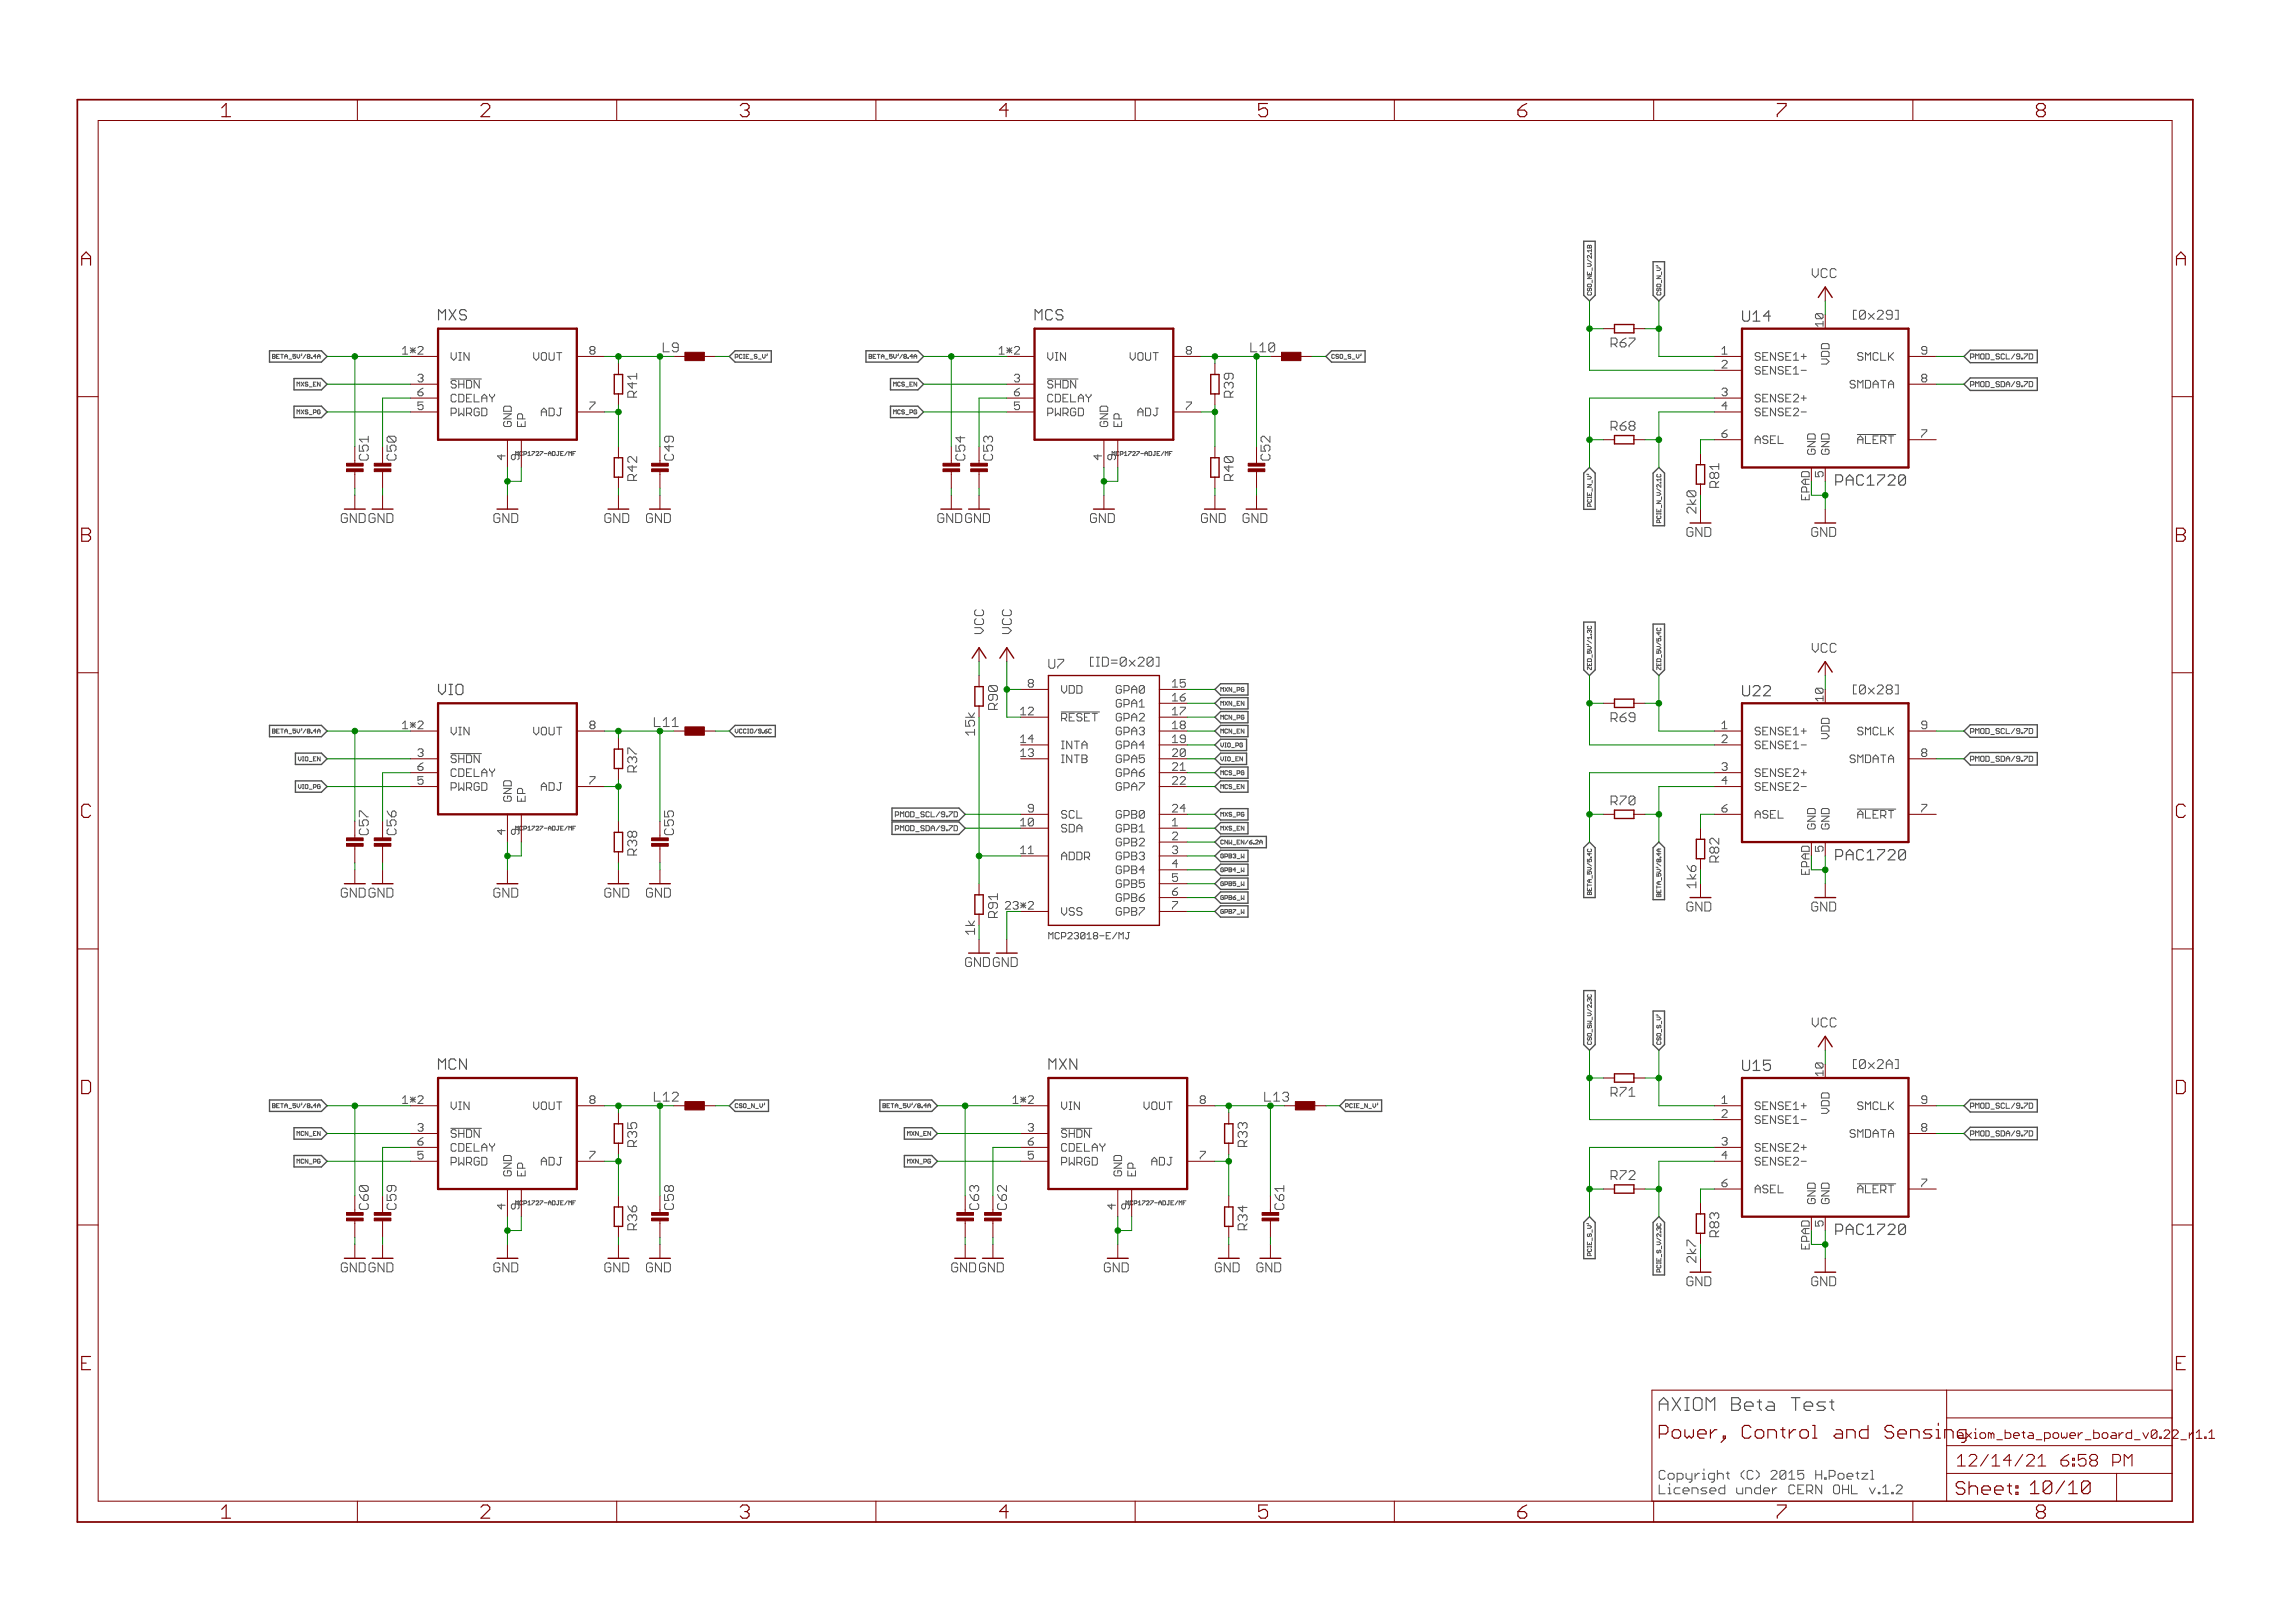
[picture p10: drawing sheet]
<svg xmlns="http://www.w3.org/2000/svg" width="420mm" height="297mm" viewBox="0 0 420 297" stroke-linecap="round" stroke-linejoin="round" font-family="sans-serif">
<defs><g id="words">
<g font-size="3.7" fill="#800000">
<text x="40.5" y="21.4">1</text>
<text x="88" y="21.4">2</text>
<text x="135.5" y="21.4">3</text>
<text x="182.9" y="21.4">4</text>
<text x="230.4" y="21.4">5</text>
<text x="277.8" y="21.4">6</text>
<text x="325.3" y="21.4">7</text>
<text x="372.8" y="21.4">8</text>
<text x="14.9" y="48.6">A</text>
<text x="398.4" y="48.6">A</text>
<text x="14.9" y="99.2">B</text>
<text x="398.4" y="99.2">B</text>
<text x="14.9" y="149.7">C</text>
<text x="398.4" y="149.7">C</text>
<text x="14.9" y="200.2">D</text>
<text x="398.4" y="200.2">D</text>
<text x="14.9" y="250.8">E</text>
<text x="398.4" y="250.8">E</text>
<text x="40.5" y="277.9">1</text>
<text x="88" y="277.9">2</text>
<text x="135.5" y="277.9">3</text>
<text x="182.9" y="277.9">4</text>
<text x="230.4" y="277.9">5</text>
<text x="277.8" y="277.9">6</text>
<text x="325.3" y="277.9">7</text>
<text x="372.8" y="277.9">8</text>
</g>
<text font-size="3.6" fill="#505050" x="303.6" y="258.2">AXIOM Beta Test</text>
<g font-size="3.6" fill="#800000">
<text x="303.6" y="263.3">Power, Control and Sensing</text>
<text x="358" y="273.6">Sheet: 10/10</text>
</g>
<g font-size="3.2" fill="#800000">
<text x="358.2" y="268.4">12/14/21</text>
<text x="375.8" y="268.4">6:58 PM</text>
</g>
<g font-size="2.9" fill="#505050">
<text x="80.1" y="58.6">MXS</text>
<text x="189.3" y="58.6">MCS</text>
<text x="318.9" y="58.9">U14</text>
<text x="336.9" y="88.9">PAC1720</text>
<text x="80.1" y="127.2">VIO</text>
<text x="318.9" y="127.4">U22</text>
<text x="336.9" y="157.5">PAC1720</text>
<text x="80.1" y="195.8">MCN</text>
<text x="191.9" y="195.8">MXN</text>
<text x="318.9" y="196">U15</text>
<text x="336.9" y="226">PAC1720</text>
</g>
<g font-size="2.5" fill="#505050">
<text x="331.9" y="50.9">VCC</text>
<text x="339.2" y="58.5">[0x29]</text>
<text x="121.6" y="64.5">L9</text>
<text x="180.1" y="116" transform="rotate(-90 180.1 116)">VCC</text>
<text x="185.1" y="116" transform="rotate(-90 185.1 116)">VCC</text>
<text x="331.9" y="119.5">VCC</text>
<text x="191.9" y="122.4">U7</text>
<text x="199.5" y="122">[ID=0x20]</text>
<text x="339.2" y="127.1">[0x28]</text>
<text x="331.9" y="188">VCC</text>
<text x="339.2" y="195.6">[0x2A]</text>
<text x="295" y="216">R72</text>
<text x="303.6" y="270.8">Copyright (C) 2015 H.Poetzl</text>
<text x="303.6" y="273.5">Licensed under CERN OHL v.1.2</text>
</g>
<g font-size="2.5" fill="#008000">
<text x="229.3" y="64.5">L10</text>
<text x="310.5" y="93.9" transform="rotate(-90 310.5 93.9)">2k0</text>
<text x="120.1" y="133">L11</text>
<text x="310.5" y="162.4" transform="rotate(-90 310.5 162.4)">1k6</text>
<text x="120.1" y="201.6">L12</text>
<text x="231.8" y="201.6">L13</text>
<text x="310.5" y="231" transform="rotate(-90 310.5 231)">2k7</text>
</g>
<g font-size="2.5" fill="#800000">
<text x="295" y="63.6">R67</text>
<text x="116.6" y="72.6" transform="rotate(-90 116.6 72.6)">R41</text>
<text x="225.8" y="72.6" transform="rotate(-90 225.8 72.6)">R39</text>
<text x="295" y="78.8">R68</text>
<text x="67.4" y="84.3" transform="rotate(-90 67.4 84.3)">C51</text>
<text x="72.5" y="84.3" transform="rotate(-90 72.5 84.3)">C50</text>
<text x="116.6" y="87.8" transform="rotate(-90 116.6 87.8)">R42</text>
<text x="123.3" y="84.3" transform="rotate(-90 123.3 84.3)">C49</text>
<text x="176.6" y="84.3" transform="rotate(-90 176.6 84.3)">C54</text>
<text x="181.7" y="84.3" transform="rotate(-90 181.7 84.3)">C53</text>
<text x="225.8" y="87.8" transform="rotate(-90 225.8 87.8)">R40</text>
<text x="232.5" y="84.3" transform="rotate(-90 232.5 84.3)">C52</text>
<text x="314.7" y="89.1" transform="rotate(-90 314.7 89.1)">R81</text>
<text x="62.4" y="95.7">GND GND</text>
<text x="90.3" y="95.7">GND</text>
<text x="110.6" y="95.7">GND</text>
<text x="118.2" y="95.7">GND</text>
<text x="171.6" y="95.7">GND GND</text>
<text x="199.5" y="95.7">GND</text>
<text x="219.8" y="95.7">GND</text>
<text x="227.4" y="95.7">GND</text>
<text x="308.7" y="98.2">GND</text>
<text x="331.6" y="98.2">GND</text>
<text x="182.6" y="129.7" transform="rotate(-90 182.6 129.7)">R90</text>
<text x="178.4" y="134.5" transform="rotate(-90 178.4 134.5)">15k</text>
<text x="295" y="132.1">R69</text>
<text x="116.6" y="141.1" transform="rotate(-90 116.6 141.1)">R37</text>
<text x="295" y="147.4">R70</text>
<text x="67.4" y="152.8" transform="rotate(-90 67.4 152.8)">C57</text>
<text x="72.5" y="152.8" transform="rotate(-90 72.5 152.8)">C56</text>
<text x="123.3" y="152.8" transform="rotate(-90 123.3 152.8)">C55</text>
<text x="116.6" y="156.4" transform="rotate(-90 116.6 156.4)">R38</text>
<text x="314.7" y="157.6" transform="rotate(-90 314.7 157.6)">R82</text>
<text x="62.4" y="164.3">GND GND</text>
<text x="90.3" y="164.3">GND</text>
<text x="110.6" y="164.3">GND</text>
<text x="118.2" y="164.3">GND</text>
<text x="182.6" y="167.8" transform="rotate(-90 182.6 167.8)">R91</text>
<text x="308.7" y="166.8">GND</text>
<text x="331.6" y="166.8">GND</text>
<text x="178.4" y="171.1" transform="rotate(-90 178.4 171.1)">1k</text>
<text x="176.6" y="177">GND GND</text>
<text x="295" y="200.7">R71</text>
<text x="116.6" y="209.7" transform="rotate(-90 116.6 209.7)">R35</text>
<text x="228.3" y="209.7" transform="rotate(-90 228.3 209.7)">R33</text>
<text x="67.4" y="221.4" transform="rotate(-90 67.4 221.4)">C60</text>
<text x="72.5" y="221.4" transform="rotate(-90 72.5 221.4)">C59</text>
<text x="123.3" y="221.4" transform="rotate(-90 123.3 221.4)">C58</text>
<text x="179.2" y="221.4" transform="rotate(-90 179.2 221.4)">C63</text>
<text x="184.3" y="221.4" transform="rotate(-90 184.3 221.4)">C62</text>
<text x="235.1" y="221.4" transform="rotate(-90 235.1 221.4)">C61</text>
<text x="116.6" y="224.9" transform="rotate(-90 116.6 224.9)">R36</text>
<text x="228.3" y="224.9" transform="rotate(-90 228.3 224.9)">R34</text>
<text x="314.7" y="226.2" transform="rotate(-90 314.7 226.2)">R83</text>
<text x="62.4" y="232.8">GND GND</text>
<text x="90.3" y="232.8">GND</text>
<text x="110.6" y="232.8">GND</text>
<text x="118.2" y="232.8">GND</text>
<text x="174.1" y="232.8">GND GND</text>
<text x="202" y="232.8">GND</text>
<text x="222.4" y="232.8">GND</text>
<text x="230" y="232.8">GND</text>
<text x="308.7" y="235.4">GND</text>
<text x="331.6" y="235.4">GND</text>
</g>
<g font-size="2.3" fill="#800000">
<text x="358.2" y="263.3">axiom_beta_power_board_v0.22</text>
<text x="397.9" y="263.3">_r1.1</text>
</g>
<g font-size="2.1" fill="#800000">
<text x="333.8" y="59.8" transform="rotate(-90 333.8 59.8)">10</text>
<text x="333.8" y="128.4" transform="rotate(-90 333.8 128.4)">10</text>
<text x="333.8" y="196.9" transform="rotate(-90 333.8 196.9)">10</text>
</g>
<g font-size="2.1" fill="#505050">
<text x="73.9" y="64.9">1*2</text>
<text x="82.5" y="66">VIN</text>
<text x="98" y="66">VOUT</text>
<text x="107.9" y="64.9">8</text>
<text x="183.1" y="64.9">1*2</text>
<text x="191.7" y="66">VIN</text>
<text x="207.2" y="66">VOUT</text>
<text x="217.1" y="64.9">8</text>
<text x="315.2" y="64.9">1</text>
<text x="321.2" y="66">SENSE1+</text>
<text x="340.6" y="66">SMCLK</text>
<text x="351.7" y="64.9">9</text>
<text x="76.5" y="70">3</text>
<text x="82.5" y="71.1">SHDN</text>
<text x="185.7" y="70">3</text>
<text x="191.7" y="71.1">SHDN</text>
<text x="315.2" y="67.4">2</text>
<text x="321.2" y="68.5">SENSE1-</text>
<text x="334.9" y="66.4" transform="rotate(-90 334.9 66.4)">VDD</text>
<text x="339.3" y="71.1">SMDATA</text>
<text x="351.7" y="70">8</text>
<text x="76.5" y="75">5</text>
<text x="76.5" y="72.5">6</text>
<text x="82.5" y="76.2">PWRGD</text>
<text x="82.5" y="73.6">CDELAY</text>
<text x="99.3" y="76.2">ADJ</text>
<text x="107.9" y="75">7</text>
<text x="185.7" y="75">5</text>
<text x="185.7" y="72.5">6</text>
<text x="191.7" y="76.2">PWRGD</text>
<text x="191.7" y="73.6">CDELAY</text>
<text x="208.5" y="76.2">ADJ</text>
<text x="217.1" y="75">7</text>
<text x="315.2" y="72.5">3</text>
<text x="315.2" y="75">4</text>
<text x="321.2" y="73.6">SENSE2+</text>
<text x="321.2" y="76.2">SENSE2-</text>
<text x="93.6" y="78.1" transform="rotate(-90 93.6 78.1)">GND</text>
<text x="96.1" y="78.1" transform="rotate(-90 96.1 78.1)">EP</text>
<text x="202.8" y="78.1" transform="rotate(-90 202.8 78.1)">GND</text>
<text x="205.3" y="78.1" transform="rotate(-90 205.3 78.1)">EP</text>
<text x="315.2" y="80.1">6</text>
<text x="321.2" y="81.2">ASEL</text>
<text x="332.3" y="83.2" transform="rotate(-90 332.3 83.2)">GND</text>
<text x="334.9" y="83.2" transform="rotate(-90 334.9 83.2)">GND</text>
<text x="340.6" y="81.2">ALERT</text>
<text x="351.7" y="80.1">7</text>
<text x="92.5" y="84.1" transform="rotate(-90 92.5 84.1)">4</text>
<text x="95" y="84.1" transform="rotate(-90 95 84.1)">9</text>
<text x="201.7" y="84.1" transform="rotate(-90 201.7 84.1)">4</text>
<text x="204.2" y="84.1" transform="rotate(-90 204.2 84.1)">9</text>
<text x="333.8" y="87.2" transform="rotate(-90 333.8 87.2)">5</text>
<text x="188.3" y="125.8">8</text>
<text x="214.5" y="125.8">15</text>
<text x="187" y="130.9">12</text>
<text x="194.2" y="126.9">VDD</text>
<text x="204.7" y="126.9">GPA0</text>
<text x="204.7" y="129.5">GPA1</text>
<text x="214.5" y="128.4">16</text>
<text x="214.5" y="130.9">17</text>
<text x="73.9" y="133.4">1*2</text>
<text x="82.5" y="134.6">VIN</text>
<text x="98" y="134.6">VOUT</text>
<text x="107.9" y="133.4">8</text>
<text x="187" y="136">14</text>
<text x="194.2" y="132">RESET</text>
<text x="194.2" y="137.1">INTA</text>
<text x="204.7" y="132">GPA2</text>
<text x="204.7" y="134.6">GPA3</text>
<text x="204.7" y="137.1">GPA4</text>
<text x="214.5" y="133.4">18</text>
<text x="214.5" y="136">19</text>
<text x="315.2" y="136">2</text>
<text x="315.2" y="133.4">1</text>
<text x="321.2" y="137.1">SENSE1-</text>
<text x="321.2" y="134.6">SENSE1+</text>
<text x="334.9" y="134.9" transform="rotate(-90 334.9 134.9)">VDD</text>
<text x="340.6" y="134.6">SMCLK</text>
<text x="351.7" y="133.4">9</text>
<text x="76.5" y="138.5">3</text>
<text x="76.5" y="143.6">5</text>
<text x="76.5" y="141.1">6</text>
<text x="82.5" y="139.6">SHDN</text>
<text x="82.5" y="142.2">CDELAY</text>
<text x="107.9" y="143.6">7</text>
<text x="187" y="138.5">13</text>
<text x="194.2" y="139.6">INTB</text>
<text x="204.7" y="139.6">GPA5</text>
<text x="204.7" y="142.2">GPA6</text>
<text x="214.5" y="138.5">20</text>
<text x="214.5" y="141.1">21</text>
<text x="214.5" y="143.6">22</text>
<text x="315.2" y="141.1">3</text>
<text x="315.2" y="143.6">4</text>
<text x="321.2" y="142.2">SENSE2+</text>
<text x="339.3" y="139.6">SMDATA</text>
<text x="351.7" y="138.5">8</text>
<text x="82.5" y="144.7">PWRGD</text>
<text x="93.6" y="146.7" transform="rotate(-90 93.6 146.7)">GND</text>
<text x="96.1" y="146.7" transform="rotate(-90 96.1 146.7)">EP</text>
<text x="99.3" y="144.7">ADJ</text>
<text x="188.3" y="148.7">9</text>
<text x="194.2" y="149.8">SCL</text>
<text x="204.7" y="149.8">GPB0</text>
<text x="204.7" y="144.7">GPA7</text>
<text x="214.5" y="148.7">24</text>
<text x="315.2" y="148.7">6</text>
<text x="321.2" y="149.8">ASEL</text>
<text x="321.2" y="144.7">SENSE2-</text>
<text x="340.6" y="149.8">ALERT</text>
<text x="351.7" y="148.7">7</text>
<text x="92.5" y="152.7" transform="rotate(-90 92.5 152.7)">4</text>
<text x="95" y="152.7" transform="rotate(-90 95 152.7)">9</text>
<text x="187" y="151.2">10</text>
<text x="194.2" y="152.3">SDA</text>
<text x="204.7" y="152.3">GPB1</text>
<text x="204.7" y="154.9">GPB2</text>
<text x="214.5" y="151.2">1</text>
<text x="214.5" y="153.8">2</text>
<text x="332.3" y="151.8" transform="rotate(-90 332.3 151.8)">GND</text>
<text x="333.8" y="155.8" transform="rotate(-90 333.8 155.8)">5</text>
<text x="334.9" y="151.8" transform="rotate(-90 334.9 151.8)">GND</text>
<text x="187" y="156.3">11</text>
<text x="194.2" y="157.4">ADDR</text>
<text x="204.7" y="157.4">GPB3</text>
<text x="204.7" y="160">GPB4</text>
<text x="214.5" y="156.3">3</text>
<text x="214.5" y="158.8">4</text>
<text x="214.5" y="161.4">5</text>
<text x="194.2" y="167.6">VSS</text>
<text x="204.7" y="162.5">GPB5</text>
<text x="204.7" y="165">GPB6</text>
<text x="204.7" y="167.6">GPB7</text>
<text x="214.5" y="163.9">6</text>
<text x="214.5" y="166.5">7</text>
<text x="73.9" y="202">1*2</text>
<text x="82.5" y="203.1">VIN</text>
<text x="98" y="203.1">VOUT</text>
<text x="107.9" y="202">8</text>
<text x="185.7" y="202">1*2</text>
<text x="194.2" y="203.1">VIN</text>
<text x="209.8" y="203.1">VOUT</text>
<text x="219.6" y="202">8</text>
<text x="315.2" y="202">1</text>
<text x="321.2" y="203.1">SENSE1+</text>
<text x="334.9" y="203.5" transform="rotate(-90 334.9 203.5)">VDD</text>
<text x="340.6" y="203.1">SMCLK</text>
<text x="351.7" y="202">9</text>
<text x="76.5" y="207.1">3</text>
<text x="76.5" y="209.6">6</text>
<text x="82.5" y="208.2">SHDN</text>
<text x="188.3" y="207.1">3</text>
<text x="188.3" y="209.6">6</text>
<text x="194.2" y="208.2">SHDN</text>
<text x="315.2" y="204.6">2</text>
<text x="315.2" y="209.6">3</text>
<text x="321.2" y="205.7">SENSE1-</text>
<text x="339.3" y="208.2">SMDATA</text>
<text x="351.7" y="207.1">8</text>
<text x="76.5" y="212.2">5</text>
<text x="82.5" y="213.3">PWRGD</text>
<text x="82.5" y="210.7">CDELAY</text>
<text x="93.6" y="215.3" transform="rotate(-90 93.6 215.3)">GND</text>
<text x="96.1" y="215.3" transform="rotate(-90 96.1 215.3)">EP</text>
<text x="99.3" y="213.3">ADJ</text>
<text x="107.9" y="212.2">7</text>
<text x="188.3" y="212.2">5</text>
<text x="194.2" y="213.3">PWRGD</text>
<text x="194.2" y="210.7">CDELAY</text>
<text x="205.3" y="215.3" transform="rotate(-90 205.3 215.3)">GND</text>
<text x="207.9" y="215.3" transform="rotate(-90 207.9 215.3)">EP</text>
<text x="211.1" y="213.3">ADJ</text>
<text x="219.6" y="212.2">7</text>
<text x="315.2" y="212.2">4</text>
<text x="321.2" y="210.7">SENSE2+</text>
<text x="321.2" y="213.3">SENSE2-</text>
<text x="92.5" y="221.2" transform="rotate(-90 92.5 221.2)">4</text>
<text x="95" y="221.2" transform="rotate(-90 95 221.2)">9</text>
<text x="204.2" y="221.2" transform="rotate(-90 204.2 221.2)">4</text>
<text x="206.8" y="221.2" transform="rotate(-90 206.8 221.2)">9</text>
<text x="315.2" y="217.2">6</text>
<text x="321.2" y="218.4">ASEL</text>
<text x="332.3" y="220.3" transform="rotate(-90 332.3 220.3)">GND</text>
<text x="334.9" y="220.3" transform="rotate(-90 334.9 220.3)">GND</text>
<text x="340.6" y="218.4">ALERT</text>
<text x="351.7" y="217.2">7</text>
<text x="333.8" y="224.3" transform="rotate(-90 333.8 224.3)">5</text>
</g>
<g font-size="2.1" fill="#008000">
<text x="331.2" y="91.1" transform="rotate(-90 331.2 91.1)">EPAD</text>
<text x="331.2" y="159.6" transform="rotate(-90 331.2 159.6)">EPAD</text>
<text x="184.4" y="166.5">23*2</text>
<text x="331.2" y="228.2" transform="rotate(-90 331.2 228.2)">EPAD</text>
</g>
<text font-size="1.8" fill="#505050" x="191.9" y="171.9">MCP23018-E/MJ</text>
<g font-size="1.4" fill="#505050">
<text x="360.6" y="65.7">PMOD_SCL/9.7D</text>
<text x="360.6" y="70.8">PMOD_SDA/9.7D</text>
<text x="360.6" y="134.3">PMOD_SCL/9.7D</text>
<text x="360.6" y="139.4">PMOD_SDA/9.7D</text>
<text x="164.5" y="149.5">PMOD_SCL/9.7D</text>
<text x="164.5" y="152.1">PMOD_SDA/9.7D</text>
<text x="360.6" y="202.9">PMOD_SCL/9.7D</text>
<text x="360.6" y="208">PMOD_SDA/9.7D</text>
</g>
<g font-size="1.1" fill="#505050">
<text x="291.3" y="54" transform="rotate(-90 291.3 54)">CSO_NE_V/2.1B</text>
<text x="304" y="54" transform="rotate(-90 304 54)">CSO_N_V'</text>
<text x="49.7" y="65.6">BETA_5V'/8.4A</text>
<text x="134.5" y="65.6">PCIE_S_V'</text>
<text x="158.9" y="65.6">BETA_5V'/8.4A</text>
<text x="243.7" y="65.6">CSO_S_V'</text>
<text x="54.6" y="70.7">MXS_EN</text>
<text x="163.8" y="70.7">MCS_EN</text>
<text x="54.6" y="75.8">MXS_PG</text>
<text x="163.8" y="75.8">MCS_PG</text>
<text x="95.1" y="83.4">M</text>
<text x="95.7" y="83.4">CP1727-ADJE/MF</text>
<text x="204.3" y="83.4">M</text>
<text x="205" y="83.4">CP1727-ADJE/MF</text>
<text x="291.3" y="92.9" transform="rotate(-90 291.3 92.9)">PCIE_N_V'</text>
<text x="304" y="95.7" transform="rotate(-90 304 95.7)">PCIE_N_V/2.1C</text>
<text x="291.3" y="122.6" transform="rotate(-90 291.3 122.6)">ZED_5V'/1.3C</text>
<text x="304" y="122.6" transform="rotate(-90 304 122.6)">ZED_5V/5.4C</text>
<text x="223.4" y="126.6">MXN_PG</text>
<text x="223.4" y="129.1">MXN_EN</text>
<text x="223.4" y="131.7">MCN_PG</text>
<text x="49.7" y="134.2">BETA_5V'/8.4A</text>
<text x="134.5" y="134.2">VCCIO/9.6C</text>
<text x="223.4" y="134.2">MCN_EN</text>
<text x="223.4" y="136.7">VIO_PG</text>
<text x="54.6" y="139.3">VIO_EN</text>
<text x="223.4" y="139.3">VIO_EN</text>
<text x="223.4" y="141.8">MCS_PG</text>
<text x="54.6" y="144.4">VIO_PG</text>
<text x="223.4" y="144.4">MCS_EN</text>
<text x="223.4" y="149.4">MXS_PG</text>
<text x="95.1" y="152">M</text>
<text x="95.7" y="152">CP1727-ADJE/MF</text>
<text x="223.4" y="152">MXS_EN</text>
<text x="223.4" y="154.5">CNW_EN/6.2A</text>
<text x="223.4" y="157.1">GPB3_W</text>
<text x="223.4" y="159.6">GPB4_W</text>
<text x="223.4" y="162.1">GPB5_W</text>
<text x="223.4" y="164.7">GPB6_W</text>
<text x="223.4" y="167.2">GPB7_W</text>
<text x="291.3" y="163.5" transform="rotate(-90 291.3 163.5)">BETA_5V/5.4C</text>
<text x="304" y="164.2" transform="rotate(-90 304 164.2)">BETA_5V'/8.4A</text>
<text x="291.3" y="191.2" transform="rotate(-90 291.3 191.2)">CSO_SW_V/2.3C</text>
<text x="304" y="191.2" transform="rotate(-90 304 191.2)">CSO_S_V'</text>
<text x="49.7" y="202.8">BETA_5V'/8.4A</text>
<text x="134.5" y="202.8">CSO_N_V'</text>
<text x="161.4" y="202.8">BETA_5V'/8.4A</text>
<text x="246.3" y="202.8">PCIE_N_V'</text>
<text x="54.6" y="207.8">MCN_EN</text>
<text x="166.3" y="207.8">MXN_EN</text>
<text x="54.6" y="212.9">MCN_PG</text>
<text x="166.3" y="212.9">MXN_PG</text>
<text x="95.1" y="220.5">M</text>
<text x="95.7" y="220.5">CP1727-ADJE/MF</text>
<text x="206.8" y="220.5">M</text>
<text x="207.5" y="220.5">CP1727-ADJE/MF</text>
<text x="291.3" y="230" transform="rotate(-90 291.3 230)">PCIE_S_V'</text>
<text x="304" y="232.8" transform="rotate(-90 304 232.8)">PCIE_S_V/2.3C</text>
</g>
</g></defs>
<g fill="none" stroke="#505050" stroke-width=".18">
<path d="M82.5 69.4h5.6M191.7 69.4h5.7M340 79.5h7.1M372 64.8l.1 .1v.7l-.1 .1M372 69.8l.1 .2v.6l-.1 .2M82.5 137.9h5.6M194.3 130.3h7M372 133.3l.1 .2v.6l-.1 .2M372 138.4l.1 .2v.6l-.1 .1M163.9 149.2h.5M163.9 151.7h.5M164.4 148.6h-.5v.9"/>
<path d="M164.4 151.1h-.5v.9M340 148.1h7.1M206.4 170.7h.4M206.6 170.7v.9l-.4 .2M82.5 206.5h5.6M194.3 206.5h5.6M340 216.7h7.1M372 201.9l.1 .2v.6l-.1 .1M372 207l.1 .1v.7l-.1 .1M347.4 271.8h.6l.2 .2v.3l-1 1.1h1"/>
</g>
<path d="M336.1 88.2h.9M337 86.9h-.9v1.9M336.1 156.7h.9M337 155.5h-.9v1.9M336.1 225.3h.9M337 224h-.9v1.9" fill="none" stroke="#505050" stroke-width=".21"/>
<g fill="none" stroke="#505050" stroke-width=".25">
<path d="M289.9 44.2h2.1v9.8l-1 1.1-1.1-1.1zM302.6 47.9h2.1v6.1l-1 1.1-1.1-1.1zM49.3 64.2h9.5l1.1 1-1.1 1.1h-9.5zM53.8 69.3h5l1.1 1-1.1 1.1h-5zM53.8 74.3h5l1.1 1.1-1.1 1h-5zM133.5 65.2l1.1-1h6.6v2.1h-6.6zM158.5 64.2h9.5l1.1 1-1.1 1.1h-9.5zM163 74.3h5l1.1 1.1-1.1 1h-5zM163 69.3h5l1.1 1-1.1 1.1h-5zM243.8 64.2h6.1v2.1h-6.1l-1.1-1.1zM359.6 65.2l1.1-1.1h12.3v2.3h-12.3zM359.6 70.3l1.1-1.1h12.3v2.3h-12.3z"/>
<path d="M289.9 86.6l1.1-1 1 1v6.6h-2.1zM302.6 86.6l1.1-1 1 1v9.6h-2.1zM289.9 113.9h2.1v8.7l-1 1-1.1-1zM302.6 114.2h2.1v8.4l-1 1-1.1-1zM49.3 132.8h9.5l1.1 1-1.1 1h-9.5zM54.1 137.8h4.7l1.1 1.1-1.1 1h-4.7zM133.5 133.8l1.1-1h7.3v2h-7.3zM223.5 132.8h5v2h-5l-1.1-1zM223.5 125.1h5v2.1h-5l-1.1-1zM223.5 127.7h5v2.1h-5l-1.1-1.1zM223.5 130.2h5v2.1h-5l-1.1-1zM223.5 135.3h4.7v2.1h-4.7l-1.1-1.1z"/>
<path d="M223.5 137.8h4.7v2.1h-4.7l-1.1-1zM359.6 133.8l1.1-1.1h12.3v2.2h-12.3zM359.6 138.9l1.1-1.2h12.3v2.3h-12.3zM54.1 142.9h4.7l1.1 1.1-1.1 1h-4.7zM163.3 147.9h12.3l1.1 1.1-1.1 1.2h-12.3zM163.3 150.4h12.3l1.1 1.2-1.1 1.1h-12.3zM223.5 140.4h5v2.1h-5l-1.1-1.1zM223.5 142.9h5v2.1h-5l-1.1-1zM223.5 148h5v2.1h-5l-1.1-1.1zM223.5 150.5h5v2.1h-5l-1.1-1zM223.5 155.6h5v2.1h-5l-1.1-1zM223.5 158.2h5v2h-5l-1.1-1z"/>
<path d="M223.5 153.1h8.3v2.1h-8.3l-1.1-1.1zM289.9 155.2l1.1-1.1 1 1.1v9.1h-2.1zM302.6 155.2l1.1-1.1 1 1.1v9.5h-2.1zM223.5 160.7h5v2.1h-5l-1.1-1.1zM223.5 163.2h5v2.1h-5l-1.1-1zM223.5 165.8h5v2.1h-5l-1.1-1.1zM289.9 181.3h2.1v9.9l-1 1-1.1-1zM302.6 185h2.1v6.2l-1 1-1.1-1zM49.3 201.3h9.5l1.1 1.1-1.1 1h-9.5zM53.8 211.5h5l1.1 1-1.1 1.1h-5zM53.8 206.4h5l1.1 1.1-1.1 1h-5zM133.5 202.4l1.1-1.1h6.1v2.1h-6.1z"/>
<path d="M161.1 201.3h9.5l1 1.1-1 1h-9.5zM165.6 211.5h5l1 1-1 1.1h-5zM165.6 206.4h5l1 1.1-1 1h-5zM246.3 201.3h6.6v2.1h-6.6l-1-1zM359.6 202.4l1.1-1.2h12.3v2.3h-12.3zM359.6 207.5l1.1-1.2h12.3v2.3h-12.3zM291 222.7l1 1v6.7h-2.1v-6.7zM303.7 222.7l1 1v9.6h-2.1v-9.6z"/>
</g>
<g fill="none" stroke="#800000" stroke-width=".18">
<path d="M65.4 18.2v3.9M112.9 18.2v3.9M160.4 18.2v3.9M207.8 18.2v3.9M255.3 18.2v3.9M302.7 18.2v3.9M350.2 18.2v3.9M18 22.1h379.7v252.6h-379.7zM334.2 52.5v2.6M14.2 72.6h3.8M75.1 65.2h5.1M75.1 70.3h5.1"/>
<path d="M75.1 75.4h5.1M75.1 72.9h5.1M105.6 65.2h5.1M105.6 75.4h5.1M113.2 66.5v2M113.2 72.1v2M123.4 65.2h3M127.9 65.2h3.1M184.3 65.2h5.1M184.3 70.3h5.1M184.3 75.4h5.1M184.3 72.9h5.1"/>
<path d="M214.8 65.2h5.1M214.8 75.4h5.1M222.4 66.5v2M222.4 72.1v2M232.6 65.2h3M237.2 65.2h3M293.5 60.2h2.1M299.1 60.2h2.1M313.9 65.2h5M313.9 75.4h5M313.9 72.9h5M313.9 67.8h5"/>
<path d="M349.4 65.2h5.1M349.4 70.3h5.1M397.7 72.6h3.8M65 86.3v3.1M65 90.6v2.6M70 86.3v3.1M70 90.6v2.6M92.9 80.5v5.1M92.9 90.6v2.6M95.4 80.5v5.1M113.2 81.7v2.1M113.2 87.3v2.1"/>
<path d="M113.2 90.6v2.6M120.8 86.3v3.1M120.8 90.6v2.6M174.2 86.3v3.1M174.2 90.6v2.6M179.2 86.3v3.1M179.2 90.6v2.6M202.1 80.5v5.1M202.1 90.6v2.6M204.6 80.5v5.1M222.4 81.7v2.1M222.4 87.3v2.1"/>
<path d="M222.4 90.6v2.6M230 86.3v3.1M230 90.6v2.6M293.5 80.5h2.1M299.1 80.5h2.1M311.3 83v2M311.3 88.6v2M311.3 93.2v2.5M313.9 80.5h5M334.2 85.6v2.5M334.2 93.2v2.5M349.4 80.5h5.1"/>
<path d="M179.2 118.6v2.5M184.3 118.6v2.5M14.2 123.1h3.8M75.1 133.8h5.1M75.1 138.9h5.1M105.6 133.8h5.1M113.2 135.1v2M123.4 133.8h3M127.9 133.8h3.1M179.2 123.6v2.1M186.9 138.9h5M186.9 131.3h5"/>
<path d="M186.9 136.3h5M186.9 126.2h5M212.3 133.8h5M212.3 138.9h5M212.3 131.3h5M212.3 136.3h5M212.3 126.2h5M212.3 128.7h5M293.5 128.7h2.1M299.1 128.7h2.1M313.9 133.8h5M313.9 136.3h5"/>
<path d="M334.2 121.1v2.5M349.4 133.8h5.1M349.4 138.9h5.1M397.7 123.1h3.8M65 154.9v3M65 159.2v2.5M70 154.9v3M70 159.2v2.5M75.1 144h5.1M75.1 141.4h5.1M92.9 149v5.1M92.9 159.2v2.5"/>
<path d="M95.4 149v5.1M105.6 144h5.1M113.2 140.7v2M113.2 150.3v2M113.2 155.9v2M113.2 159.2v2.5M120.8 154.9v3M120.8 159.2v2.5M186.9 149h5M186.9 151.6h5M186.9 156.7h5M212.3 144h5"/>
<path d="M212.3 141.4h5M212.3 149h5M212.3 151.6h5M212.3 156.7h5M212.3 154.1h5M212.3 159.2h5M293.5 149h2.1M299.1 149h2.1M311.3 151.6v2M311.3 157.2v2M313.9 144h5M313.9 141.4h5"/>
<path d="M313.9 149h5M334.2 154.1v2.6M349.4 149h5.1M14.2 173.7h3.8M179.2 161.7v2.1M179.2 171.9v2.5M184.3 171.9v2.5M186.9 166.8h5M212.3 161.7h5M212.3 164.3h5M212.3 166.8h5M311.3 161.7v2.6"/>
<path d="M334.2 161.7v2.6M397.7 173.7h3.8M293.5 197.3h2.1M299.1 197.3h2.1M334.2 189.7v2.5M75.1 202.4h5.1M75.1 207.5h5.1M75.1 212.5h5.1M75.1 210h5.1M92.9 217.6v5.1M95.4 217.6v5.1M105.6 202.4h5.1"/>
<path d="M105.6 212.5h5.1M113.2 203.6v2.1M113.2 209.2v2.1M113.2 218.9v2M123.4 202.4h3M127.9 202.4h3.1M186.9 202.4h5M186.9 207.5h5M186.9 212.5h5M186.9 210h5M204.6 217.6v5.1M207.2 217.6v5.1"/>
<path d="M217.3 202.4h5.1M217.3 212.5h5.1M225 203.6v2.1M225 209.2v2.1M225 218.9v2M235.1 202.4h3.1M239.7 202.4h3M293.5 217.6h2.1M299.1 217.6h2.1M313.9 202.4h5M313.9 212.5h5M313.9 210h5"/>
<path d="M313.9 217.6h5M313.9 204.9h5M349.4 202.4h5.1M349.4 207.5h5.1M349.4 217.6h5.1M14.2 224.2h3.8M65 223.4v3.1M65 227.8v2.5M70 223.4v3.1M70 227.8v2.5M92.9 227.8v2.5M113.2 224.5v2"/>
<path d="M113.2 227.8v2.5M120.8 223.4v3.1M120.8 227.8v2.5M176.7 223.4v3.1M176.7 227.8v2.5M181.8 223.4v3.1M181.8 227.8v2.5M204.6 227.8v2.5M225 224.5v2M225 227.8v2.5M232.6 223.4v3.1M232.6 227.8v2.5"/>
<path d="M311.3 220.1v2.1M311.3 225.7v2.1M311.3 230.3v2.5M334.2 222.7v2.5M334.2 230.3v2.5M397.7 224.2h3.8M356.4 254.4v5.1h41.3M397.7 254.4h-95.3v20.3M65.4 274.7v3.9M112.9 274.7v3.9M160.4 274.7v3.9M207.8 274.7v3.9"/>
<path d="M255.3 274.7v3.9M302.7 274.7v3.9M350.2 274.7v3.9M356.4 269.7h41.3M387.5 269.7v5M397.7 264.6h-41.3v10.1"/>
</g>
<path d="M14.2 18.2h387.3v260.4h-387.3z" fill="none" stroke="#800000" stroke-width=".32"/>
<path d="M80.2 60.2h25.4v20.3h-25.4zM189.4 60.2h25.4v20.3h-25.4zM318.9 60.2h30.5v25.4h-30.5zM80.2 128.7h25.4v20.3h-25.4zM318.9 128.7h30.5v25.4h-30.5zM80.2 197.3h25.4v20.3h-25.4zM191.9 197.3h25.4v20.3h-25.4zM318.9 197.3h30.5v25.4h-30.5z" fill="none" stroke="#800000" stroke-width=".42"/>
<g fill="none" stroke="#800000" stroke-width=".25">
<path d="M332.9 54.4l1.3-1.9 1.2 1.9M114 68.5h-1.5v3.6h1.5M223.2 68.5h-1.5v3.6h1.5M295.6 60.9v-1.5h3.5v1.5M295.6 79.7v1.5h3.5v-1.5M114 83.8h-1.5v3.5h1.5M223.2 83.8h-1.5v3.5h1.5M312.1 85h-1.5v3.6h1.5M114 137.1h-1.5v3.6h1.5M178 120.5l1.2-1.9 1.3 1.9M179.2 129.2h.8M180 125.7h-1.5v3.5"/>
<path d="M183 120.5l1.3-1.9 1.3 1.9M191.9 123.6h20.4v45.8h-20.4zM295.6 129.5v-1.5h3.5v1.5M332.9 123l1.3-1.9 1.2 1.9M114 152.3h-1.5v3.6h1.5M295.6 148.3v1.5h3.5v-1.5M312.1 153.6h-1.5v3.6h1.5M179.2 167.3h.8M180 163.8h-1.5v3.5M295.6 198.1v-1.6h3.5v1.6M332.9 191.6l1.3-1.9 1.2 1.9M114 205.7h-1.5v3.5h1.5"/>
<path d="M225.7 205.7h-1.5v3.5h1.5M295.6 216.9h3.5v1.5h-3.5zM114 220.9h-1.5v3.6h1.5M225.7 220.9h-1.5v3.6h1.5M312.1 222.2h-1.5v3.5h1.5"/>
</g>
<g fill="#800000" stroke="#800000" stroke-width=".18">
<path d="M119.3 85.8h3v.5h-3z"/>
<path d="M119.3 84.8h3v.5h-3z"/>
<path d="M68.5 85.8h3.1v.5h-3.1z"/>
<path d="M68.5 84.8h3.1v.5h-3.1z"/>
<path d="M63.4 85.8h3.1v.5h-3.1z"/>
<path d="M63.4 84.8h3.1v.5h-3.1z"/>
<path d="M125.4 64.5h3.5v1.5h-3.5z"/>
<path d="M228.5 85.8h3.1v.5h-3.1z"/>
<path d="M228.5 84.8h3.1v.5h-3.1z"/>
<path d="M177.7 85.8h3.1v.5h-3.1z"/>
<path d="M177.7 84.8h3.1v.5h-3.1z"/>
<path d="M172.6 85.8h3.1v.5h-3.1z"/>
<path d="M172.6 84.8h3.1v.5h-3.1z"/>
<path d="M234.6 64.5h3.6v1.5h-3.6z"/>
<path d="M119.3 154.4h3v.5h-3z"/>
<path d="M119.3 153.4h3v.5h-3z"/>
<path d="M68.5 154.4h3.1v.5h-3.1z"/>
<path d="M68.5 153.4h3.1v.5h-3.1z"/>
<path d="M63.4 154.4h3.1v.5h-3.1z"/>
<path d="M63.4 153.4h3.1v.5h-3.1z"/>
<path d="M125.4 133h3.5v1.6h-3.5z"/>
<path d="M119.3 222.9h3v.5h-3z"/>
<path d="M119.3 221.9h3v.5h-3z"/>
<path d="M68.5 222.9h3.1v.5h-3.1z"/>
<path d="M68.5 221.9h3.1v.5h-3.1z"/>
<path d="M63.4 222.9h3.1v.5h-3.1z"/>
<path d="M63.4 221.9h3.1v.5h-3.1z"/>
<path d="M125.4 201.6h3.5v1.5h-3.5z"/>
<path d="M231.1 222.9h3v.5h-3z"/>
<path d="M231.1 221.9h3v.5h-3z"/>
<path d="M180.3 222.9h3v.5h-3z"/>
<path d="M180.3 221.9h3v.5h-3z"/>
<path d="M175.2 222.9h3v.5h-3z"/>
<path d="M175.2 221.9h3v.5h-3z"/>
<path d="M237.2 201.6h3.5v1.5h-3.5z"/>
</g>
<g fill="none" stroke="#008000" stroke-width=".18">
<path d="M291 55.1v12.7h22.9M303.7 55.1v10.1h10.2M334.2 55.1v2.5M59.9 65.2h15.2M59.9 75.4h15.2M59.9 70.3h15.2M65 65.2v16.5M75.1 72.9h-5.1v8.8M110.7 65.2h12.7M110.7 75.4h2.5M113.2 65.2v1.3M113.2 74.1v7.6"/>
<path d="M120.8 65.2v16.5M131 65.2h2.5M169.1 65.2h15.2M169.1 75.4h15.2M169.1 70.3h15.2M174.2 65.2v16.5M184.3 72.9h-5.1v8.8M219.9 65.2h10.1v16.5M219.9 75.4h2.5M222.4 65.2v1.3M222.4 74.1v7.6M240.2 65.2h2.5"/>
<path d="M291 60.2h2.5M301.2 60.2h2.5M313.9 75.4h-10.2v10.2M313.9 72.9h-22.9v12.7M354.5 65.2h5.1M354.5 70.3h5.1M65 89.4v1.2M70 89.4v1.2M92.9 85.6v5M95.4 85.6v2.5h-2.5M113.2 89.4v1.2M120.8 89.4v1.2"/>
<path d="M174.2 89.4v1.2M179.2 89.4v1.2M202.1 85.6v5M204.6 85.6v2.5h-2.5M222.4 89.4v1.2M230 89.4v1.2M291 80.5h2.5M301.2 80.5h2.5M313.9 80.5h-2.6v2.5M331.6 90.6h2.6M334.2 88.1v5.1M59.9 133.8h15.2"/>
<path d="M59.9 138.9h15.2M65 133.8v16.5M110.7 133.8h10.1v16.5M113.2 133.8v1.3M131 133.8h2.5M179.2 121.1v2.5M179.2 131.3v30.4M184.3 121.1v10.2h2.6M184.3 126.2h2.6M217.3 133.8h5.1M217.3 126.2h5.1M217.3 128.7h5.1"/>
<path d="M217.3 131.3h5.1M217.3 136.3h5.1M217.3 138.9h5.1M291 123.6v12.7h22.9M291 128.7h2.5M301.2 128.7h2.5M303.7 123.6v10.2h10.2M334.2 123.6v2.6M354.5 133.8h5.1M354.5 138.9h5.1M59.9 144h15.2M65 157.9v1.3"/>
<path d="M70 157.9v1.3M75.1 141.4h-5.1v8.9M92.9 154.1v5.1M95.4 154.1v2.6h-2.5M110.7 144h2.5M113.2 142.7v7.6M113.2 157.9v1.3M120.8 157.9v1.3M176.7 149h10.2M176.7 151.6h10.2M179.2 156.7h7.7M217.3 156.7h5.1"/>
<path d="M217.3 159.2h5.1M217.3 144h5.1M217.3 141.4h5.1M217.3 149h5.1M217.3 151.6h5.1M217.3 154.1h5.1M291 149h2.5M301.2 149h2.5M313.9 141.4h-22.9v12.7M313.9 144h-10.2v10.1M313.9 149h-2.6v2.6M331.6 159.2h2.6"/>
<path d="M334.2 156.7v5M179.2 169.4v2.5M184.3 166.8v5.1M217.3 161.7h5.1M217.3 164.3h5.1M217.3 166.8h5.1M291 192.2v12.7h22.9M291 197.3h2.5M301.2 197.3h2.5M303.7 192.2v10.2h10.2M334.2 192.2v2.6M59.9 202.4h15.2"/>
<path d="M59.9 212.5h15.2M59.9 207.5h15.2M65 202.4v16.5M75.1 210h-5.1v8.9M110.7 202.4h10.1v16.5M110.7 212.5h2.5M113.2 202.4v1.2M113.2 211.3v7.6M131 202.4h2.5M171.6 202.4h15.3M171.6 212.5h15.3M171.6 207.5h15.3"/>
<path d="M176.7 202.4v16.5M186.9 210h-5.1v8.9M222.4 202.4h10.2v16.5M222.4 212.5h2.6M225 202.4v1.2M225 211.3v7.6M242.7 202.4h2.6M291 217.6h2.5M301.2 217.6h2.5M313.9 217.6h-2.6v2.5M313.9 210h-22.9v12.7M313.9 212.5h-10.2v10.2"/>
<path d="M354.5 202.4h5.1M354.5 207.5h5.1M65 226.5v1.3M70 226.5v1.3M92.9 222.7v5.1M95.4 222.7v2.5h-2.5M113.2 226.5v1.3M120.8 226.5v1.3M176.7 226.5v1.3M181.8 226.5v1.3M204.6 222.7v5.1M207.2 222.7v2.5h-2.6"/>
<path d="M225 226.5v1.3M232.6 226.5v1.3M331.6 227.8h2.6M334.2 225.2v5.1"/>
</g>
<g fill="#008000" stroke="#008000" stroke-width=".18">
<circle cx="92.9" cy="88.1" r=".51"/>
<circle cx="202.1" cy="88.1" r=".51"/>
<circle cx="92.9" cy="156.7" r=".51"/>
<circle cx="92.9" cy="225.2" r=".51"/>
<circle cx="204.6" cy="225.2" r=".51"/>
<circle cx="334.2" cy="90.6" r=".51"/>
<circle cx="334.2" cy="227.8" r=".51"/>
<circle cx="334.2" cy="159.2" r=".51"/>
<circle cx="113.2" cy="65.2" r=".51"/>
<circle cx="120.8" cy="65.2" r=".51"/>
<circle cx="113.2" cy="75.4" r=".51"/>
<circle cx="291" cy="217.6" r=".51"/>
<circle cx="222.4" cy="65.2" r=".51"/>
<circle cx="230" cy="65.2" r=".51"/>
<circle cx="222.4" cy="75.4" r=".51"/>
<circle cx="303.7" cy="197.3" r=".51"/>
<circle cx="113.2" cy="133.8" r=".51"/>
<circle cx="120.8" cy="133.8" r=".51"/>
<circle cx="113.2" cy="144" r=".51"/>
<circle cx="113.2" cy="202.4" r=".51"/>
<circle cx="120.8" cy="202.4" r=".51"/>
<circle cx="113.2" cy="212.5" r=".51"/>
<circle cx="303.7" cy="60.2" r=".51"/>
<circle cx="225" cy="202.4" r=".51"/>
<circle cx="232.6" cy="202.4" r=".51"/>
<circle cx="225" cy="212.5" r=".51"/>
<circle cx="291" cy="80.5" r=".51"/>
<circle cx="179.2" cy="156.7" r=".51"/>
<circle cx="291" cy="60.2" r=".51"/>
<circle cx="303.7" cy="80.5" r=".51"/>
<circle cx="291" cy="197.3" r=".51"/>
<circle cx="303.7" cy="217.6" r=".51"/>
<circle cx="291" cy="128.7" r=".51"/>
<circle cx="303.7" cy="128.7" r=".51"/>
<circle cx="291" cy="149" r=".51"/>
<circle cx="65" cy="65.2" r=".51"/>
<circle cx="174.2" cy="65.2" r=".51"/>
<circle cx="65" cy="133.8" r=".51"/>
<circle cx="65" cy="202.4" r=".51"/>
<circle cx="176.7" cy="202.4" r=".51"/>
<circle cx="303.7" cy="149" r=".51"/>
<circle cx="184.3" cy="126.2" r=".51"/>
</g>
<use href="#words"/>
</svg>
